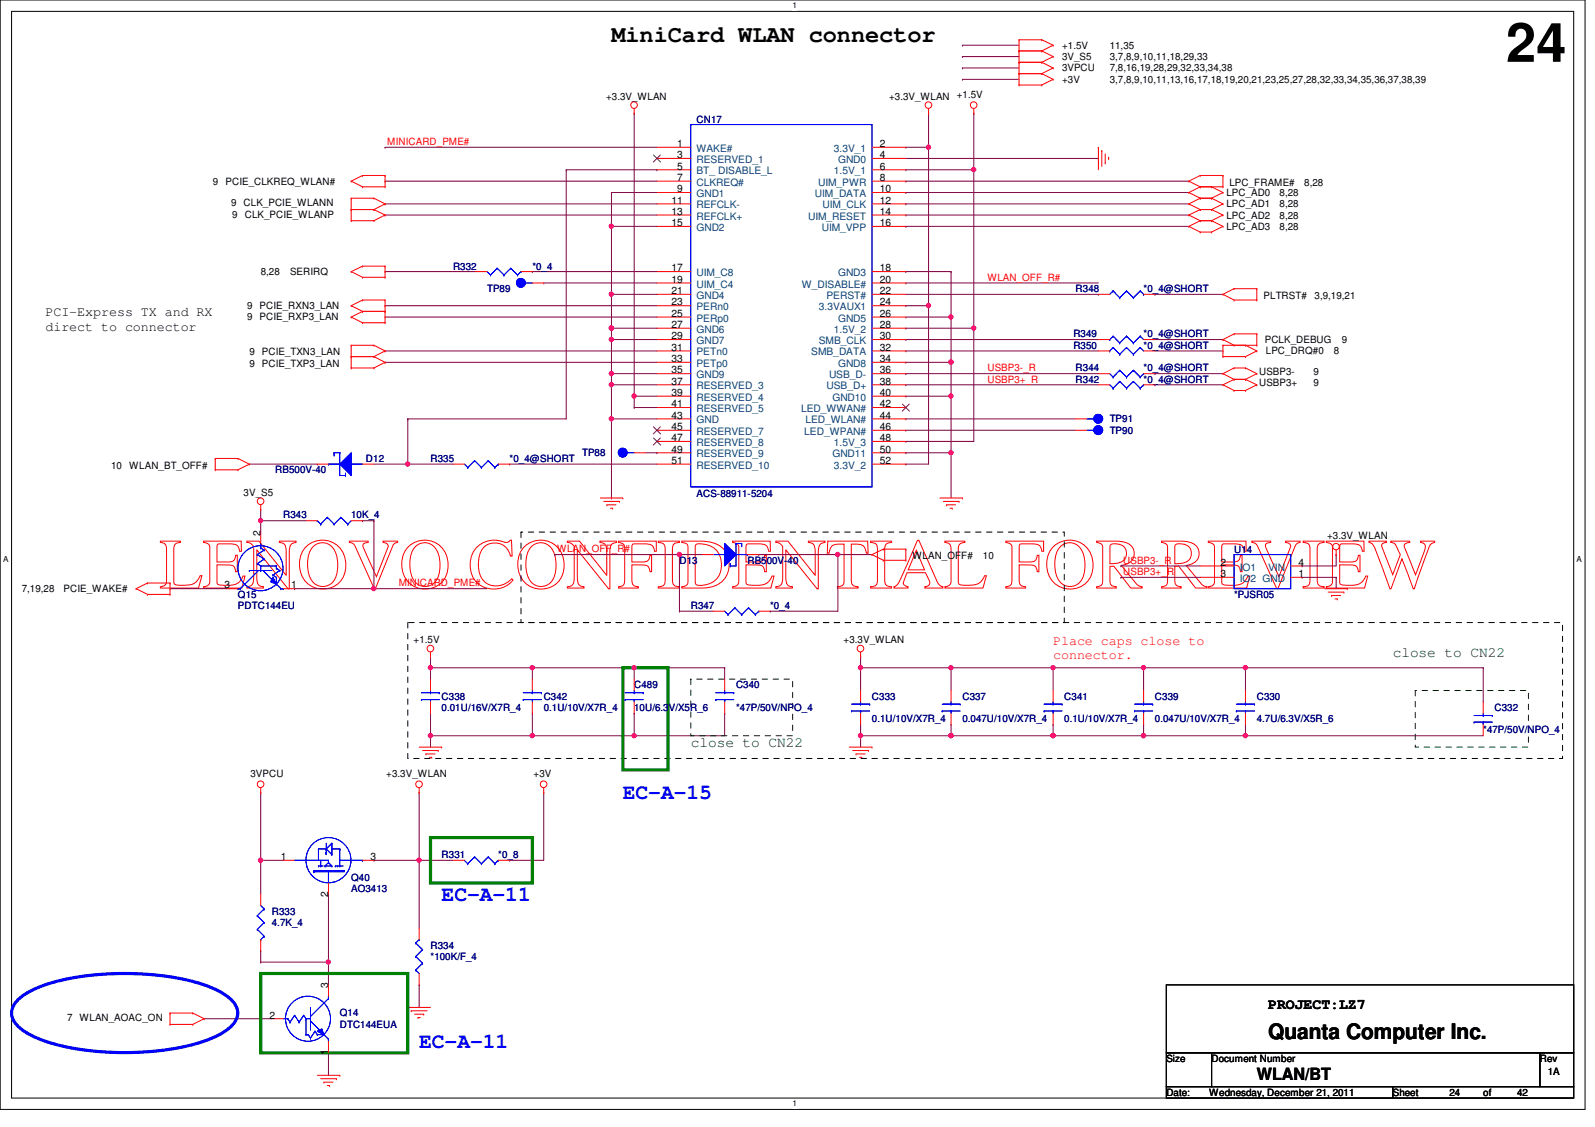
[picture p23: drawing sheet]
<svg xmlns="http://www.w3.org/2000/svg" width="297mm" height="210mm" viewBox="0 0 297 210" stroke-linecap="round" stroke-linejoin="round" font-family="sans-serif">
<defs><g id="words">
<text font-size="13.2" fill="#f00" x="29.7" y="109.5">LENOVO CONFIDENTIAL FOR REVIEW</text>
<text font-size="10.1" x="280.5" y="11.5">24</text>
<text font-size="4.4" x="113.9" y="7.9">MiniCard WLAN connector</text>
<g font-size="4" fill="#00f">
<text x="116" y="148.8">EC-A-15</text>
<text x="82.3" y="167.8">EC-A-11</text>
<text x="78.1" y="195.2">EC-A-11</text>
</g>
<text font-size="4" x="236.2" y="193.4">Quanta Computer Inc.</text>
<text font-size="3.1" x="234.1" y="201.1">WLAN/BT</text>
<g font-size="2.7" fill="#004000">
<text x="259.4" y="122.3">close to CN22</text>
<text x="128.6" y="139.2">close to CN22</text>
</g>
<text font-size="2.7" x="236.2" y="187.8">PROJECT:LZ7</text>
<g font-size="2.5">
<text x="8.5" y="58.9">PCI-Express TX and RX</text>
<text x="8.5" y="61.6">direct to connector</text>
</g>
<g font-size="2.5" fill="#f00">
<text x="196.1" y="120.1">Place caps close to</text>
<text x="196.1" y="122.7">connector.</text>
</g>
<g font-size="1.9">
<text x="197.8" y="9.1">+1.5V</text>
<text x="197.8" y="11.2">3V_S5</text>
<text x="206.7" y="11.2">3,7,8,9,10,11,18,29,33</text>
<text x="206.7" y="9.1">11,35</text>
<text x="197.8" y="13.3">3VPCU</text>
<text x="197.8" y="15.4">+3V</text>
<text x="206.7" y="13.3">7,8,16,19,28,29,32,33,34,38</text>
<text x="206.7" y="15.4">3,7,8,9,10,11,13,16,17,18,19,20,21,23,25,27,28,32,33,34,35,36,37,38,39</text>
<text x="112.9" y="18.6">+3.3V_WLAN</text>
<text x="165.6" y="18.6">+3.3V_WLAN</text>
<text x="178.2" y="18.2">+1.5V</text>
<text x="126.1" y="27.4">1</text>
<text x="126.1" y="29.5">3</text>
<text x="163.9" y="27.4">2</text>
<text x="163.9" y="29.5">4</text>
<text x="39.7" y="34.4">9</text>
<text x="42" y="34.4">PCIE_CLKREQ_WLAN#</text>
<text x="126.1" y="31.6">5</text>
<text x="126.1" y="33.7">7</text>
<text x="126.1" y="35.8">9</text>
<text x="163.9" y="31.6">6</text>
<text x="163.9" y="33.7">8</text>
<text x="163.9" y="35.8">10</text>
<text x="229" y="34.6">LPC_FRAME#</text>
<text x="242.9" y="34.6">8,28</text>
<text x="43" y="38.4">9</text>
<text x="43.3" y="40.5">9</text>
<text x="45.4" y="38.4">CLK_PCIE_WLANN</text>
<text x="45.6" y="40.5">CLK_PCIE_WLANP</text>
<text x="125" y="37.9">11</text>
<text x="125" y="40">13</text>
<text x="163.9" y="37.9">12</text>
<text x="163.9" y="40">14</text>
<text x="228.4" y="36.5">LPC_AD0</text>
<text x="228.4" y="38.6">LPC_AD1</text>
<text x="228.4" y="40.7">LPC_AD2</text>
<text x="238.3" y="36.5">8,28</text>
<text x="238.3" y="38.6">8,28</text>
<text x="238.3" y="40.7">8,28</text>
<text x="125" y="42.1">15</text>
<text x="163.9" y="42.1">16</text>
<text x="228.4" y="42.8">LPC_AD3</text>
<text x="238.3" y="42.8">8,28</text>
<text x="48.6" y="51.3">8,28</text>
<text x="54" y="51.3">SERIRQ</text>
<text x="125" y="50.5">17</text>
<text x="125" y="52.7">19</text>
<text x="163.9" y="50.5">18</text>
<text x="163.9" y="52.7">20</text>
<text x="46" y="59.7">9</text>
<text x="46" y="57.6">9</text>
<text x="48.3" y="59.7">PCIE_RXP3_LAN</text>
<text x="48.3" y="57.6">PCIE_RXN3_LAN</text>
<text x="125" y="54.8">21</text>
<text x="125" y="56.9">23</text>
<text x="125" y="59">25</text>
<text x="163.9" y="54.8">22</text>
<text x="163.9" y="56.9">24</text>
<text x="163.9" y="59">26</text>
<text x="235.3" y="55.7">PLTRST#</text>
<text x="244.8" y="55.7">3,9,19,21</text>
<text x="125" y="61.1">27</text>
<text x="125" y="63.2">29</text>
<text x="125" y="65.3">31</text>
<text x="163.9" y="61.1">28</text>
<text x="163.9" y="63.2">30</text>
<text x="163.9" y="65.3">32</text>
<text x="235.5" y="63.9">PCLK_DEBUG</text>
<text x="235.8" y="66">LPC_DRQ#0</text>
<text x="248.4" y="66">8</text>
<text x="249.9" y="63.9">9</text>
<text x="46.4" y="68.3">9</text>
<text x="46.4" y="66.2">9</text>
<text x="48.8" y="68.3">PCIE_TXP3_LAN</text>
<text x="48.8" y="66.2">PCIE_TXN3_LAN</text>
<text x="125" y="67.4">33</text>
<text x="125" y="69.6">35</text>
<text x="125" y="71.6">37</text>
<text x="163.9" y="67.4">34</text>
<text x="163.9" y="69.6">36</text>
<text x="163.9" y="71.6">38</text>
<text x="234.5" y="69.8">USBP3-</text>
<text x="234.5" y="71.9">USBP3+</text>
<text x="244.6" y="69.8">9</text>
<text x="244.6" y="71.9">9</text>
<text x="125" y="73.7">39</text>
<text x="125" y="75.9">41</text>
<text x="125" y="78">43</text>
<text x="163.9" y="73.7">40</text>
<text x="163.9" y="75.9">42</text>
<text x="163.9" y="78">44</text>
<text x="125" y="80.1">45</text>
<text x="125" y="82.2">47</text>
<text x="163.9" y="80.1">46</text>
<text x="163.9" y="82.2">48</text>
<text x="20.7" y="87.3">10</text>
<text x="24.1" y="87.3">WLAN_BT_OFF#</text>
<text x="125" y="84.3">49</text>
<text x="125" y="86.4">51</text>
<text x="163.9" y="84.3">50</text>
<text x="163.9" y="86.4">52</text>
<text x="45.4" y="92.4">3V_S5</text>
<text x="48.5" y="99.7" transform="rotate(-90 48.5 99.7)">2</text>
<text x="247.1" y="100.4">+3.3V_WLAN</text>
<text x="170" y="104.1">WLAN_OFF#</text>
<text x="183" y="104.1">10</text>
<text x="227.3" y="105.4">2</text>
<text x="227.3" y="107.5">3</text>
<text x="241.8" y="105.4">4</text>
<text x="241.8" y="107.5">1</text>
<text x="4.1" y="110.3">7,19,28</text>
<text x="11.9" y="110.3">PCIE_WAKE#</text>
<text x="41.8" y="109.6">3</text>
<text x="54.2" y="109.6">1</text>
<text x="77" y="119.8">+1.5V</text>
<text x="157.1" y="119.8">+3.3V_WLAN</text>
<text x="46.6" y="144.7">3VPCU</text>
<text x="71.9" y="144.7">+3.3V_WLAN</text>
<text x="99.4" y="144.7">+3V</text>
<text x="52.3" y="160.2">1</text>
<text x="69" y="160.2">3</text>
<text x="61.1" y="167" transform="rotate(-90 61.1 167)">2</text>
<text x="61.1" y="184.1" transform="rotate(-90 61.1 184.1)">3</text>
<text x="12.5" y="190.2">7</text>
<text x="14.8" y="190.2">WLAN_AOAC_ON</text>
<text x="50.2" y="189.7">2</text>
<text x="61.1" y="196.5" transform="rotate(-90 61.1 196.5)">1</text>
<text x="217.2" y="197.8">Size</text>
<text x="225.6" y="197.8">Document Number</text>
<text x="286.8" y="197.8">Rev</text>
<text x="288.2" y="200.3">1A</text>
<text x="217.2" y="204.1">Date:</text>
<text x="225.2" y="204.1">Wednesday, December 21, 2011</text>
<text x="259.4" y="204.1">Sheet</text>
<text x="269.9" y="204.1">24</text>
<text x="276.2" y="204.1">of</text>
<text x="282.5" y="204.1">42</text>
</g>
<g font-size="1.9" fill="#000080">
<text x="129.7" y="23">CN17</text>
<text x="84.4" y="50.2">R332</text>
<text x="99.1" y="50.2">*0_4</text>
<text x="90.7" y="54.4">TP89</text>
<text x="200.3" y="54.4">R348</text>
<text x="213" y="54.4">*0_4@SHORT</text>
<text x="199.9" y="62.8">R349</text>
<text x="199.9" y="64.9">R350</text>
<text x="213" y="62.8">*0_4@SHORT</text>
<text x="213" y="64.9">*0_4@SHORT</text>
<text x="200.3" y="69.2">R344</text>
<text x="200.3" y="71.3">R342</text>
<text x="213" y="69.2">*0_4@SHORT</text>
<text x="213" y="71.3">*0_4@SHORT</text>
<text x="206.7" y="80.8">TP90</text>
<text x="206.7" y="78.7">TP91</text>
<text x="51.3" y="88.1">RB500V-40</text>
<text x="68.2" y="86">D12</text>
<text x="80.2" y="86">R335</text>
<text x="94.9" y="86">*0_4@SHORT</text>
<text x="108.4" y="85">TP88</text>
<text x="129.7" y="92.6">ACS-88911-5204</text>
<text x="52.7" y="96.6">R343</text>
<text x="65.4" y="96.6">10K_4</text>
<text x="126.5" y="105">D13</text>
<text x="139.2" y="105">RB500V-40</text>
<text x="229.8" y="102.9">U14</text>
<text x="44.3" y="111.3">Q15</text>
<text x="44.3" y="113.5">PDTC144EU</text>
<text x="128.6" y="113.5">R347</text>
<text x="143.4" y="113.5">*0_4</text>
<text x="229.8" y="111.3">*PJSR05</text>
<text x="82.3" y="130.3">C338</text>
<text x="101.3" y="130.3">C342</text>
<text x="118.1" y="128.2">C489</text>
<text x="137.1" y="128.2">C340</text>
<text x="162.4" y="130.3">C333</text>
<text x="179.2" y="130.3">C337</text>
<text x="198.2" y="130.3">C341</text>
<text x="215.1" y="130.3">C339</text>
<text x="234.1" y="130.3">C330</text>
<text x="82.3" y="132.4">0.01U/16V/X7R_4</text>
<text x="101.3" y="132.4">0.1U/10V/X7R_4</text>
<text x="118.1" y="132.4">10U/6.3V/X5R_6</text>
<text x="137.1" y="132.4">*47P/50V/NPO_4</text>
<text x="162.4" y="134.5">0.1U/10V/X7R_4</text>
<text x="179.2" y="134.5">0.047U/10V/X7R_4</text>
<text x="198.2" y="134.5">0.1U/10V/X7R_4</text>
<text x="215.1" y="134.5">0.047U/10V/X7R_4</text>
<text x="234.1" y="134.5">4.7U/6.3V/X5R_6</text>
<text x="276.2" y="136.6">*47P/50V/NPO_4</text>
<text x="278.3" y="132.4">C332</text>
<text x="82.3" y="159.8">R331</text>
<text x="92.8" y="159.8">*0_8</text>
<text x="65.4" y="164">Q40</text>
<text x="65.4" y="166.2">AO3413</text>
<text x="50.6" y="170.3">R333</text>
<text x="50.6" y="172.5">4.7K_4</text>
<text x="80.2" y="176.7">R334</text>
<text x="80.2" y="178.8">*100K/F_4</text>
<text x="63.3" y="189.3">Q14</text>
<text x="63.3" y="191.4">DTC144EUA</text>
</g>
<g font-size="1.9" fill="#f00">
<text x="72.1" y="27">MINICARD_PME#</text>
<text x="183.9" y="52.3">WLAN_OFF_R#</text>
<text x="183.9" y="71.2">USBP3+_R</text>
<text x="183.9" y="69.2">USBP3-_R</text>
<text x="103.8" y="102.9">WLAN_OFF_R#</text>
<text x="209.2" y="105">USBP3-_R</text>
<text x="209.2" y="107.1">USBP3+_R</text>
<text x="74.2" y="109.2">MINICARD_PME#</text>
</g>
<g font-size="1.9" fill="#004080">
<text x="129.7" y="28.3">WAKE#</text>
<text x="155.3" y="28.3">3.3V_1</text>
<text x="129.7" y="30.4">RESERVED_1</text>
<text x="129.7" y="32.5">BT_ DISABLE_L</text>
<text x="129.7" y="34.6">CLKREQ#</text>
<text x="152.4" y="34.6">UIM_PWR</text>
<text x="155.3" y="32.5">1.5V_1</text>
<text x="156.1" y="30.4">GND0</text>
<text x="129.7" y="36.7">GND1</text>
<text x="129.7" y="38.8">REFCLK-</text>
<text x="129.7" y="40.9">REFCLK+</text>
<text x="150.5" y="40.9">UIM_RESET</text>
<text x="151.8" y="36.7">UIM_DATA</text>
<text x="153.2" y="38.8">UIM_CLK</text>
<text x="129.7" y="43">GND2</text>
<text x="153" y="43">UIM_VPP</text>
<text x="129.7" y="51.4">UIM_C8</text>
<text x="129.7" y="53.6">UIM_C4</text>
<text x="149.3" y="53.6">W_DISABLE#</text>
<text x="156.1" y="51.4">GND3</text>
<text x="129.7" y="55.7">GND4</text>
<text x="129.7" y="57.8">PERn0</text>
<text x="129.7" y="59.9">PERp0</text>
<text x="152.5" y="57.8">3.3VAUX1</text>
<text x="153.9" y="55.7">PERST#</text>
<text x="156.1" y="59.9">GND5</text>
<text x="129.7" y="62">GND6</text>
<text x="129.7" y="64.1">GND7</text>
<text x="152.5" y="64.1">SMB_CLK</text>
<text x="155.3" y="62">1.5V_2</text>
<text x="129.7" y="66.2">PETn0</text>
<text x="129.7" y="68.3">PETp0</text>
<text x="129.7" y="70.4">GND9</text>
<text x="151.1" y="66.2">SMB_DATA</text>
<text x="154.4" y="70.4">USB_D-</text>
<text x="156.1" y="68.3">GND8</text>
<text x="129.7" y="72.5">RESERVED_3</text>
<text x="129.7" y="74.6">RESERVED_4</text>
<text x="129.7" y="76.8">RESERVED_5</text>
<text x="149.2" y="76.8">LED_WWAN#</text>
<text x="153.9" y="72.5">USB_D+</text>
<text x="155" y="74.6">GND10</text>
<text x="129.7" y="78.9">GND</text>
<text x="129.7" y="81">RESERVED_7</text>
<text x="129.7" y="83.1">RESERVED_8</text>
<text x="149.8" y="81">LED_WPAN#</text>
<text x="150" y="78.9">LED_WLAN#</text>
<text x="155.3" y="83.1">1.5V_3</text>
<text x="129.7" y="85.2">RESERVED_9</text>
<text x="129.7" y="87.3">RESERVED_10</text>
<text x="155" y="85.2">GND11</text>
<text x="155.3" y="87.3">3.3V_2</text>
<text x="230.9" y="106.3">IO1</text>
<text x="236.2" y="106.3">VIN</text>
<text x="230.9" y="108.4">IO2 GND</text>
</g>
<g font-size="1.5">
<text x="147.6" y="1.6">1</text>
<text x=".6" y="104.6">A</text>
<text x="293.6" y="104.6">A</text>
<text x="147.6" y="206.1">1</text>
</g>
</g></defs>
<path d="M0 0h295.2v206.6h-295.2zM2.2 2.1h290.9v202.4h-290.9z" fill="none" stroke="#000" stroke-width=".19"/>
<g fill="#fff">
<path d="M147.6 .2h.8v1.7h-.8z"/>
<path d="M147.6 204.7h.8v1.7h-.8z"/>
<path d="M.6 103.3h1v1.7h-1z"/>
<path d="M293.6 103.3h1v1.7h-1z"/>
</g>
<path d="M168.7 73.8h.1M177.1 67.5h.1M177.1 67.5v6.3h-8.4" fill="none" stroke="#800040" stroke-width=".19"/>
<circle cx="177.1" cy="67.5" r=".4" fill="#f0f"/>
<circle cx="177.1" cy="67.5" r=".4" fill="none" stroke="#f0f" stroke-width=".19"/>
<g fill="none" stroke="#800040" stroke-width=".19">
<path d="M168.7 71.7h.1M168.7 69.6h.1M168.7 71.7h35.9M168.7 69.6h35.9M69.6 109.6h.1M69.6 109.6h21.1M242.5 107.5h.1M242.5 105.4h.1M242.5 107.5h6.3M248.8 107.5h.1M248.8 103.3h.1M248.8 103.3v2.1h-6.3"/>
<path d="M248.8 107.5v2.1"/>
</g>
<circle cx="69.6" cy="109.6" r=".4" fill="#f0f"/>
<circle cx="69.6" cy="109.6" r=".4" fill="none" stroke="#f0f" stroke-width=".19"/>
<path d="M48.6 97h.1M48.6 97h8.4M48.6 97v2.1M67.5 97h.1M67.5 97h2.1M31.7 109.6h.1M31.7 109.6h10.5" fill="none" stroke="#800040" stroke-width=".19"/>
<circle cx="48.5" cy="97" r=".4" fill="#f0f"/>
<circle cx="48.5" cy="97" r=".4" fill="none" stroke="#f0f" stroke-width=".19"/>
<path d="M172.9 56.9h.1M172.9 56.9v29.5M69.6 97h.1M69.6 97v12.6" fill="none" stroke="#800040" stroke-width=".19"/>
<circle cx="172.9" cy="56.9" r=".4" fill="#f0f"/>
<circle cx="172.9" cy="56.9" r=".4" fill="none" stroke="#f0f" stroke-width=".19"/>
<path d="M80.2 132.8h.1M80.2 132.8v4.2" fill="none" stroke="#800040" stroke-width=".19"/>
<circle cx="80.2" cy="137" r=".4" fill="#f0f"/>
<circle cx="80.2" cy="137" r=".4" fill="none" stroke="#f0f" stroke-width=".19"/>
<path d="M99.1 137h.1M99.1 137h19" fill="none" stroke="#800040" stroke-width=".19"/>
<circle cx="118.1" cy="137" r=".4" fill="#f0f"/>
<circle cx="118.1" cy="137" r=".4" fill="none" stroke="#f0f" stroke-width=".19"/>
<circle cx="99.1" cy="137" r=".4" fill="#f0f"/>
<circle cx="99.1" cy="137" r=".4" fill="none" stroke="#f0f" stroke-width=".19"/>
<path d="M99.1 132.8h.1M99.1 124.4h.1M99.1 124.4v2.1M99.1 132.8v4.2M160.3 137h.1M160.3 137v2.1M160.3 137h16.8M213 137h.1M213 137h18.9" fill="none" stroke="#800040" stroke-width=".19"/>
<circle cx="177.1" cy="137" r=".4" fill="#f0f"/>
<circle cx="177.1" cy="137" r=".4" fill="none" stroke="#f0f" stroke-width=".19"/>
<circle cx="160.2" cy="137" r=".4" fill="#f0f"/>
<circle cx="160.2" cy="137" r=".4" fill="none" stroke="#f0f" stroke-width=".19"/>
<path d="M196.1 137h.1M196.1 137h16.9" fill="none" stroke="#800040" stroke-width=".19"/>
<circle cx="213" cy="137" r=".4" fill="#f0f"/>
<circle cx="213" cy="137" r=".4" fill="none" stroke="#f0f" stroke-width=".19"/>
<circle cx="196.1" cy="137" r=".4" fill="#f0f"/>
<circle cx="196.1" cy="137" r=".4" fill="none" stroke="#f0f" stroke-width=".19"/>
<path d="M177.1 137h.1M177.1 137h19" fill="none" stroke="#800040" stroke-width=".19"/>
<circle cx="196.1" cy="137" r=".4" fill="#f0f"/>
<circle cx="196.1" cy="137" r=".4" fill="none" stroke="#f0f" stroke-width=".19"/>
<circle cx="177.1" cy="137" r=".4" fill="#f0f"/>
<circle cx="177.1" cy="137" r=".4" fill="none" stroke="#f0f" stroke-width=".19"/>
<path d="M160.3 124.4h.1M160.3 124.4v4.2M177.1 124.4h.1M177.1 124.4h19M196.1 124.4h.1M196.1 124.4v4.2" fill="none" stroke="#800040" stroke-width=".19"/>
<circle cx="196.1" cy="124.3" r=".4" fill="#f0f"/>
<circle cx="196.1" cy="124.3" r=".4" fill="none" stroke="#f0f" stroke-width=".19"/>
<circle cx="177.1" cy="124.3" r=".4" fill="#f0f"/>
<circle cx="177.1" cy="124.3" r=".4" fill="none" stroke="#f0f" stroke-width=".19"/>
<path d="M160.3 122.3h.1M160.3 122.3v2.1M177.1 124.4h.1M177.1 124.4v4.2M213 124.4h.1M213 134.9h.1M213 124.4v4.2M213 134.9v2.1" fill="none" stroke="#800040" stroke-width=".19"/>
<circle cx="213" cy="137" r=".4" fill="#f0f"/>
<circle cx="213" cy="137" r=".4" fill="none" stroke="#f0f" stroke-width=".19"/>
<path d="M213 124.4h.1M213 124.4h18.9" fill="none" stroke="#800040" stroke-width=".19"/>
<circle cx="231.9" cy="124.3" r=".4" fill="#f0f"/>
<circle cx="231.9" cy="124.3" r=".4" fill="none" stroke="#f0f" stroke-width=".19"/>
<circle cx="213" cy="124.3" r=".4" fill="#f0f"/>
<circle cx="213" cy="124.3" r=".4" fill="none" stroke="#f0f" stroke-width=".19"/>
<path d="M160.3 124.4h.1M160.3 124.4h16.8" fill="none" stroke="#800040" stroke-width=".19"/>
<circle cx="160.2" cy="124.3" r=".4" fill="#f0f"/>
<circle cx="160.2" cy="124.3" r=".4" fill="none" stroke="#f0f" stroke-width=".19"/>
<g fill="none" stroke="#800040" stroke-width=".19">
<path d="M80.2 122.3h.1M80.2 124.4h.1M80.2 137h.1M80.2 122.3v4.2M80.2 137v2.1M160.3 134.9h.1M160.3 134.9v2.1M177.1 134.9h.1M177.1 134.9v2.1M196.1 134.9h.1M196.1 124.4h.1M196.1 134.9v2.1"/>
<path d="M196.1 124.4h16.9M231.9 124.4h.1M231.9 134.9h.1M231.9 124.4h44.3M231.9 124.4v4.2M231.9 134.9v2.1"/>
</g>
<circle cx="231.9" cy="137" r=".4" fill="#f0f"/>
<circle cx="231.9" cy="137" r=".4" fill="none" stroke="#f0f" stroke-width=".19"/>
<path d="M99.1 124.4h.1M99.1 124.4h19" fill="none" stroke="#800040" stroke-width=".19"/>
<circle cx="99.1" cy="124.3" r=".4" fill="#f0f"/>
<circle cx="99.1" cy="124.3" r=".4" fill="none" stroke="#f0f" stroke-width=".19"/>
<path d="M156 103.3h.1M156 103.3v10.5" fill="none" stroke="#800040" stroke-width=".19"/>
<circle cx="156" cy="103.3" r=".4" fill="#f0f"/>
<circle cx="156" cy="103.3" r=".4" fill="none" stroke="#f0f" stroke-width=".19"/>
<path d="M126.5 103.3h.1M126.5 113.8h.1M126.5 103.3h4.3M126.5 113.8h6.4M126.5 103.3v10.5M141.3 103.3h.1M141.3 103.3h21.1M156 103.3h.1" fill="none" stroke="#800040" stroke-width=".19"/>
<circle cx="126.5" cy="103.3" r=".4" fill="#f0f"/>
<circle cx="126.5" cy="103.3" r=".4" fill="none" stroke="#f0f" stroke-width=".19"/>
<g fill="none" stroke="#800040" stroke-width=".19">
<path d="M71.7 33.7h.1M71.7 33.7h50.6M118.1 21.1h.1M118.1 21.1v52.7M172.9 27.4h.1M172.9 27.4v29.5h-4.2M168.7 56.9h.1M168.7 78h.1M168.7 78h31.6M215.1 69.6h.1M215.1 71.7h.1M215.1 69.6h12.6"/>
<path d="M215.1 71.7h12.6M48.6 94.9h.1M48.6 94.9v2.1M54.9 109.6h.1M54.9 109.6h14.7M103.3 103.3h.1M103.3 103.3h23.2M143.4 113.8h.1M143.4 113.8h12.6"/>
</g>
<circle cx="172.9" cy="27.4" r=".4" fill="#f0f"/>
<circle cx="172.9" cy="27.4" r=".4" fill="none" stroke="#f0f" stroke-width=".19"/>
<g fill="none" stroke="#800040" stroke-width=".19">
<path d="M168.7 33.7h.1M168.7 35.9h.1M168.7 38h.1M168.7 33.7h52.7M168.7 35.9h52.7M168.7 38h52.7M71.7 50.6h.1M71.7 56.9h.1M71.7 59.1h.1M71.7 50.6h16.9M71.7 56.9h50.6M71.7 59.1h50.6"/>
<path d="M99.1 50.6h.1M99.1 50.6h23.2M168.7 40h.1M168.7 42.2h.1M168.7 40h52.7M168.7 42.2h52.7M71.7 67.5h.1M71.7 65.4h.1M71.7 67.5h50.6M71.7 65.4h50.6M118.1 75.9h.1M118.1 73.8h.1"/>
<path d="M118.1 75.9h4.2M118.1 73.8v2.1M168.7 67.5h.1M168.7 67.5h8.4M168.7 84.3h.1M168.7 84.3h8.4M177.1 84.3h.1M177.1 84.3v8.5"/>
</g>
<circle cx="177.1" cy="84.3" r=".4" fill="#f0f"/>
<circle cx="177.1" cy="84.3" r=".4" fill="none" stroke="#f0f" stroke-width=".19"/>
<path d="M168.7 27.4h.1M172.9 21.1h.1M172.9 21.1v6.3h-4.2M113.9 42.2h.1M113.9 42.2h8.4" fill="none" stroke="#800040" stroke-width=".19"/>
<circle cx="113.8" cy="42.1" r=".4" fill="#f0f"/>
<circle cx="113.8" cy="42.1" r=".4" fill="none" stroke="#f0f" stroke-width=".19"/>
<path d="M71.7 38h.1M71.7 38h50.6M113.9 35.9h.1M113.9 35.9v18.9M71.7 40h.1M71.7 40h50.6M113.9 42.2h.1M177.1 73.8h.1M177.1 73.8v10.5" fill="none" stroke="#800040" stroke-width=".19"/>
<circle cx="177.1" cy="73.8" r=".4" fill="#f0f"/>
<circle cx="177.1" cy="73.8" r=".4" fill="none" stroke="#f0f" stroke-width=".19"/>
<path d="M113.9 61.1h.1M113.9 61.1v2.1" fill="none" stroke="#800040" stroke-width=".19"/>
<circle cx="113.8" cy="61.1" r=".4" fill="#f0f"/>
<circle cx="113.8" cy="61.1" r=".4" fill="none" stroke="#f0f" stroke-width=".19"/>
<path d="M181.4 21.1h.1M181.4 21.1v10.5M113.9 63.2h.1M113.9 63.2v6.4M118.1 73.8h.1M118.1 73.8h4.2" fill="none" stroke="#800040" stroke-width=".19"/>
<circle cx="118.1" cy="73.8" r=".4" fill="#f0f"/>
<circle cx="118.1" cy="73.8" r=".4" fill="none" stroke="#f0f" stroke-width=".19"/>
<path d="M168.7 31.6h.1M168.7 31.6h12.7M181.4 31.6h.1M181.4 31.6v29.5M168.7 52.7h.1M168.7 50.6h.1M168.7 52.7h35.9M168.7 50.6h8.4M177.1 50.6h.1M177.1 50.6v8.5M113.9 78h.1M113.9 78h8.4" fill="none" stroke="#800040" stroke-width=".19"/>
<circle cx="181.3" cy="61.1" r=".4" fill="#f0f"/>
<circle cx="181.3" cy="61.1" r=".4" fill="none" stroke="#f0f" stroke-width=".19"/>
<circle cx="181.3" cy="31.6" r=".4" fill="#f0f"/>
<circle cx="181.3" cy="31.6" r=".4" fill="none" stroke="#f0f" stroke-width=".19"/>
<path d="M177.1 59.1h.1M177.1 59.1v8.4M168.7 61.1h.1M168.7 61.1h12.7M181.4 61.1h.1M181.4 61.1v21.1h-12.7M168.7 82.2h.1M168.7 86.4h.1M168.7 86.4h4.2" fill="none" stroke="#800040" stroke-width=".19"/>
<circle cx="177.1" cy="67.5" r=".4" fill="#f0f"/>
<circle cx="177.1" cy="67.5" r=".4" fill="none" stroke="#f0f" stroke-width=".19"/>
<circle cx="177.1" cy="59" r=".4" fill="#f0f"/>
<circle cx="177.1" cy="59" r=".4" fill="none" stroke="#f0f" stroke-width=".19"/>
<path d="M168.7 59.1h.1M168.7 59.1h8.4M113.9 69.6h.1M113.9 69.6h8.4" fill="none" stroke="#800040" stroke-width=".19"/>
<circle cx="113.8" cy="69.6" r=".4" fill="#f0f"/>
<circle cx="113.8" cy="69.6" r=".4" fill="none" stroke="#f0f" stroke-width=".19"/>
<path d="M113.9 63.2h.1M113.9 63.2h8.4" fill="none" stroke="#800040" stroke-width=".19"/>
<circle cx="113.8" cy="63.2" r=".4" fill="#f0f"/>
<circle cx="113.8" cy="63.2" r=".4" fill="none" stroke="#f0f" stroke-width=".19"/>
<path d="M113.9 54.8h.1M113.9 54.8h8.4M113.9 54.8v6.3M113.9 61.1h.1M113.9 61.1h8.4" fill="none" stroke="#800040" stroke-width=".19"/>
<circle cx="113.8" cy="61.1" r=".4" fill="#f0f"/>
<circle cx="113.8" cy="61.1" r=".4" fill="none" stroke="#f0f" stroke-width=".19"/>
<circle cx="113.8" cy="54.8" r=".4" fill="#f0f"/>
<circle cx="113.8" cy="54.8" r=".4" fill="none" stroke="#f0f" stroke-width=".19"/>
<path d="M113.9 35.9h.1M113.9 35.9h8.4M113.9 71.7h.1M113.9 71.7h8.4M168.7 63.2h.1M168.7 65.4h.1M168.7 63.2h35.9M168.7 65.4h35.9" fill="none" stroke="#800040" stroke-width=".19"/>
<circle cx="113.8" cy="71.6" r=".4" fill="#f0f"/>
<circle cx="113.8" cy="71.6" r=".4" fill="none" stroke="#f0f" stroke-width=".19"/>
<path d="M113.9 71.7h.1M113.9 71.7v6.3M118.1 124.4h.1M118.1 124.4v2.1" fill="none" stroke="#800040" stroke-width=".19"/>
<circle cx="118.1" cy="124.3" r=".4" fill="#f0f"/>
<circle cx="118.1" cy="124.3" r=".4" fill="none" stroke="#f0f" stroke-width=".19"/>
<path d="M113.9 69.6h.1M113.9 69.6v2.1M208.7 105.4h.1M208.7 107.5h.1M208.7 105.4h14.8M208.7 107.5h14.8M80.2 124.4h.1M80.2 124.4h18.9M118.1 132.8h.1M118.1 132.8v4.2" fill="none" stroke="#800040" stroke-width=".19"/>
<circle cx="80.2" cy="124.3" r=".4" fill="#f0f"/>
<circle cx="80.2" cy="124.3" r=".4" fill="none" stroke="#f0f" stroke-width=".19"/>
<g fill="none" stroke="#800040" stroke-width=".19">
<path d="M179.2 8.4h.1M179.2 10.5h.1M179.2 8.4h10.6M179.2 10.5h10.6M168.7 29.5h35.9M204.6 29.5h.1M168.7 54.8h35.9M204.6 54.8h.1M215.1 54.8h.1M215.1 54.8h12.6M113.9 78v14.8M113.9 92.8h.1"/>
<path d="M80.2 137h.1M80.2 137h18.9M118.1 124.4h.1M118.1 137h.1M118.1 124.4h16.9M135 124.4h.1M135 132.8h.1M135 132.8v4.2h-16.9M135 124.4v2.1M231.9 137h.1M231.9 137h44.3M276.2 124.4h.1"/>
<path d="M276.2 124.4v6.3"/>
</g>
<circle cx="113.8" cy="78" r=".4" fill="#f0f"/>
<circle cx="113.8" cy="78" r=".4" fill="none" stroke="#f0f" stroke-width=".19"/>
<g fill="none" stroke="#800040" stroke-width=".19">
<path d="M71.7 27.4h.1M71.7 27.4h50.6M75.9 78h.1M75.9 78v8.4M215.1 63.2h12.6M215.1 65.4h12.6M227.7 63.2h.1M227.7 65.4h.1M75.9 86.4h.1M75.9 86.4h8.5M94.9 86.4h.1M94.9 86.4h27.4"/>
<path d="M48.6 160.2h.1M48.6 179.2h.1M48.6 160.2h4.1M48.6 179.2h12.6M61.2 179.2h.1M61.2 179.2v4.2M78.1 160.2h.1M78.1 160.2h6.3M78.1 183.4h.1M78.1 183.4v4.2"/>
</g>
<circle cx="61.1" cy="179.2" r=".4" fill="#f0f"/>
<circle cx="61.1" cy="179.2" r=".4" fill="none" stroke="#f0f" stroke-width=".19"/>
<path d="M78.1 160.2h.1M78.1 160.2v12.7M61.2 196.1h.1M61.2 196.1v4.2" fill="none" stroke="#800040" stroke-width=".19"/>
<circle cx="78" cy="160.2" r=".4" fill="#f0f"/>
<circle cx="78" cy="160.2" r=".4" fill="none" stroke="#f0f" stroke-width=".19"/>
<path d="M48.6 147.6h.1M48.6 147.6v18.9M48.6 160.2h.1M48.6 177.1h.1M48.6 177.1v2.1M38 189.7h.1M38 189.7h12.6" fill="none" stroke="#800040" stroke-width=".19"/>
<circle cx="48.5" cy="160.2" r=".4" fill="#f0f"/>
<circle cx="48.5" cy="160.2" r=".4" fill="none" stroke="#f0f" stroke-width=".19"/>
<g fill="none" stroke="#800040" stroke-width=".19">
<path d="M179.2 12.7h.1M179.2 14.8h.1M179.2 12.7h10.6M179.2 14.8h10.6M105.4 31.6h.1M105.4 31.6v46.4h-29.5M105.4 31.6h16.9M122.3 31.6h.1M75.9 78h.1M46.4 86.4h12.7M59.1 86.4h.1M69.6 86.4h6.3"/>
<path d="M75.9 86.4h.1M168.7 80.1h.1M168.7 80.1h31.6M78.1 147.6h.1M78.1 147.6v12.6h-8.5M101.3 147.6h.1M101.3 147.6v12.6h-6.4M69.6 160.2h.1M94.9 160.2h.1"/>
</g>
<circle cx="75.9" cy="86.4" r=".4" fill="#f0f"/>
<circle cx="75.9" cy="86.4" r=".4" fill="none" stroke="#f0f" stroke-width=".19"/>
<path d="M101.3 52.7h.1M101.3 52.7h21M120.2 84.3h2.1M122.3 84.3h.1M61.2 179.2h.1M61.2 166.5v12.7" fill="none" stroke="#800040" stroke-width=".19"/>
<g fill="none" stroke="#f00" stroke-width=".19">
<path d="M189.8 9.5h.1M189.8 7.4h.1M189.8 11.6h.1M189.8 13.7h.1M189.8 15.8h.1M189.8 7.4h4.2M189.8 9.5h4.2M189.8 7.4v8.4M189.8 11.6h4.2M189.8 13.7h4.2M189.8 15.8h4.2M194 7.4h.1"/>
<path d="M194 9.5h.1M194 11.6h.1M194 13.7h.1M194 15.8h.1M194 7.4l2.1 1M194 9.5l2.1 1M194 11.6l2.1 1.1M194 13.7l2.1 1.1M196.1 8.4h.1M196.1 10.5h.1M196.1 12.7h.1M196.1 14.8h.1"/>
<path d="M196.1 8.4l-2.1 1.1M196.1 10.5l-2.1 1.1M196.1 12.7l-2.1 1M196.1 14.8l-2.1 1M65.4 33.7h.1M65.4 39h.1M65.4 36.9h.1M65.4 33.7l2.1 1.1M65.4 36.9h4.2M65.4 39h4.2M65.4 36.9v4.2M67.5 32.7h.1"/>
<path d="M67.5 34.8h.1M67.5 32.7l-2.1 1M67.5 32.7h4.2M67.5 34.8h4.2M69.6 36.9h.1M69.6 39h.1M69.6 36.9l2.1 1.1M69.6 39l2.1 1M71.7 32.7h.1M71.7 34.8h.1M71.7 38h.1M71.7 32.7v2.1"/>
<path d="M71.7 38l-2.1 1M118.1 21.1h.1M118.1 20.2v.9M172.9 21.1h.1M172.9 20.2v.9M181.4 21.1h.1M181.4 20.2v.9M204.6 27.4h.1M204.6 27.4v4.2M205.2 28.1h.1M205.2 28.1v2.9M205.8 30.4h.1"/>
<path d="M205.8 28.7v1.7M206.5 29.3h.1M206.5 29.3v.4M221.4 35.9h.1M221.4 38h.1M221.4 33.7h.1M221.4 35.9l2.1 1M221.4 38l2.1 1M221.4 33.7l2.1 1.1M223.5 34.8h.1M223.5 36.9h.1M223.5 39h.1"/>
<path d="M223.5 32.7h.1M223.5 32.7h4.2M223.5 34.8h4.2M223.5 34.8l-2.1 1.1M223.5 36.9h2.1M223.5 36.9l-2.1 1.1M223.5 39h2.1M223.5 39l-2.1 1M223.5 32.7l-2.1 1M225.6 34.8h.1M225.6 36.9h.1M225.6 39h.1"/>
<path d="M225.6 34.8l2.1 1.1M225.6 36.9l2.1 1.1M225.6 39l2.1 1M227.7 35.9h.1M227.7 38h.1M227.7 34.8h.1M227.7 32.7h.1M227.7 35.9l-2.1 1M227.7 38l-2.1 1M227.7 32.7v2.1M65.4 59.1h.1M65.4 56.9h.1"/>
<path d="M65.4 41.1h.1M65.4 50.6h.1M65.4 41.1h4.2M65.4 59.1l2.1 1M65.4 56.9l2.1 1.1M65.4 50.6l2.1 1M67.5 58h.1M67.5 55.9h.1M67.5 49.6h.1M67.5 51.6h.1M67.5 58l-2.1 1.1M67.5 58h4.2"/>
<path d="M67.5 55.9l-2.1 1M67.5 55.9h4.2M67.5 49.6h4.2M67.5 49.6l-2.1 1M67.5 51.6h4.2M69.6 41.1h.1M71.7 58h.1M71.7 55.9h.1M71.7 40h.1M71.7 51.6h.1M71.7 49.6h.1M71.7 49.6v2"/>
<path d="M71.7 55.9v4.2M71.7 40l-2.1 1.1M221.4 40h.1M221.4 42.2h.1M221.4 40l2.1 1.1M221.4 42.2l2.1 1M223.5 41.1h.1M223.5 43.2h.1M223.5 41.1h2.1M223.5 41.1l-2.1 1.1M223.5 43.2h2.1M225.6 41.1h.1"/>
<path d="M225.6 43.2h.1M225.6 41.1l2.1 1.1M227.7 40h.1M227.7 42.2h.1M227.7 54.8h.1M227.7 40l-2.1 1.1M227.7 42.2l-2.1 1M227.7 54.8l2.1 1.1M229.8 55.9h.1M229.8 53.8h.1M229.8 55.9h4.3M229.8 53.8h4.3"/>
<path d="M229.8 53.8l-2.1 1M234.1 55.9h.1M234.1 53.8h.1M234.1 53.8v2.1M65.4 68.5h.1M65.4 66.4h.1M65.4 64.3h.1M65.4 66.4h4.2M65.4 68.5h4.2M65.4 64.3v4.2M65.4 64.3h4.2M67.5 60.1h.1"/>
<path d="M67.5 60.1h4.2M69.6 66.4h.1M69.6 68.5h.1M69.6 64.3h.1M69.6 66.4l2.1 1.1M69.6 64.3l2.1 1.1M71.7 67.5h.1M71.7 65.4h.1M71.7 60.1h.1M71.7 67.5l-2.1 1M71.7 65.4l-2.1 1M227.7 69.6h.1"/>
<path d="M227.7 71.7h.1M227.7 63.2h.1M227.7 66.4h.1M227.7 64.3h.1M227.7 64.3v2.1M227.7 66.4h4.2M227.7 64.3h6.4M227.7 69.6l2.1 1.1M227.7 71.7l2.1 1M227.7 63.2l2.1 1.1M229.8 70.7h.1M229.8 68.5h.1"/>
<path d="M229.8 72.7h.1M229.8 62.2h.1M229.8 64.3h.1M229.8 68.5h2.1M229.8 70.7h2.1M229.8 68.5l-2.1 1.1M229.8 72.7h2.1M229.8 70.7l-2.1 1M229.8 62.2h4.3M229.8 62.2l-2.1 1M231.9 70.7h.1M231.9 68.5h.1"/>
<path d="M231.9 72.7h.1M231.9 64.3h.1M231.9 66.4h.1M231.9 68.5l2.2 1.1M231.9 70.7l2.2 1M231.9 64.3l2.2 1.1M234.1 69.6h.1M234.1 71.7h.1M234.1 64.3h.1M234.1 62.2h.1M234.1 65.4h.1M234.1 62.2v2.1"/>
<path d="M234.1 69.6l-2.2 1.1M234.1 71.7l-2.2 1M234.1 65.4l-2.2 1M40.1 87.5h.1M40.1 85.4h.1M40.1 87.5h4.2M40.1 85.4v2.1M40.1 85.4h4.2M44.3 87.5h.1M44.3 85.4h.1M44.3 85.4l2.1 1M46.4 86.4h.1"/>
<path d="M46.4 86.4l-2.1 1.1M48.6 94.9h.1M48.6 94v.9M111.8 92.8h4.2M112.4 93.4h3M113 94h.1M113 94h1.7M113.7 94.7h.4M114.1 94.7h.1M115.4 93.4h.1M116 92.8h.1M175 92.8h4.2"/>
<path d="M175.7 93.4h2.9M176.3 94h.1M176.3 94h1.7M176.9 94.7h.4M177.3 94.7h.1M178.6 93.4h.1M179.2 92.8h.1M25.4 109.6h.1M25.4 109.6l2.1 1.1M27.5 108.6h.1M27.5 110.7h.1M27.5 108.6h4.2"/>
<path d="M27.5 108.6l-2.1 1M27.5 110.7h4.2M31.7 110.7h.1M31.7 108.6h.1M31.7 108.6v2.1M162.4 103.3h.1M162.4 103.3l2.1 1.1M164.5 104.4h.1M164.5 102.3h.1M164.5 104.4h4.2M164.5 102.3h4.2M164.5 102.3l-2.1 1"/>
<path d="M168.7 104.4h.1M168.7 102.3h.1M168.7 102.3v2.1M246.7 109.6h4.2M247.4 110.3h2.9M248 110.9h.1M248 110.9h1.7M248.6 111.5h.4M248.8 103.3h.1M248.8 102.4v.9M249 111.5h.1M250.3 110.3h.1"/>
<path d="M250.9 109.6h.1M78.1 139.1h4.2M78.7 139.8h2.9M80.2 122.3h.1M80.2 121.5v.8M81.6 139.8h.1M82.3 139.1h.1M118.1 126.5v2.1M118.1 130.7v2.1M158.2 139.1h4.2M158.8 139.8h3M160.3 122.3h.1"/>
<path d="M160.3 121.5v.8M161.8 139.8h.1M162.4 139.1h.1M48.6 147.6h.1M48.6 146.7v.9M78.1 147.6h.1M78.1 146.7v.9M79.3 140.4h.1M79.3 140.4h1.7M80 141.1h.4M80.4 141.1h.1M101.3 147.6h.1"/>
<path d="M101.3 146.7v.9M159.4 140.4h.1M159.4 140.4h1.7M160.1 141.1h.4M160.5 141.1h.1M31.7 188.7h.1M31.7 190.8h.1M31.7 188.7v2.1M31.7 188.7h4.2M31.7 190.8h4.2M35.9 188.7h.1M35.9 190.8h.1"/>
<path d="M35.9 188.7l2.1 1M38 189.7h.1M38 189.7l-2.1 1.1M75.9 187.6h.1M75.9 187.6h4.3M76.6 188.3h.1M76.6 188.3h2.9M77.2 188.9h1.7M77.8 189.5h.1M77.8 189.5h.5M78.9 188.9h.1M59.1 200.3h4.2"/>
<path d="M59.7 200.9h3M60.3 201.5h.1M60.3 201.5h1.7M61 202.2h.4M61.4 202.2h.1M62.7 200.9h.1M63.3 200.3h.1"/>
<circle cx="118.1" cy="19.6" r=".62"/>
<circle cx="172.9" cy="19.6" r=".62"/>
<circle cx="181.3" cy="19.6" r=".62"/>
<circle cx="48.5" cy="93.4" r=".62"/>
<circle cx="248.8" cy="101.8" r=".61"/>
<circle cx="80.2" cy="120.8" r=".62"/>
<circle cx="160.2" cy="120.8" r=".62"/>
<circle cx="48.5" cy="146.1" r=".62"/>
<circle cx="78" cy="146.1" r=".62"/>
<circle cx="101.2" cy="146.1" r=".62"/>
</g>
<path d="M217.2 183.4h75.9v12.7h-75.9zM217.2 196.1h8.4v6.3h-8.4zM225.6 196.1h61.2v6.3h-61.2zM286.8 196.1h6.3v6.3h-6.3zM217.2 202.4h42.2v2.1h-42.2zM259.4 202.4h33.7v2.1h-33.7z" fill="none" stroke="#000" stroke-width=".19"/>
<path d="M97 99.1h101.2v16.9h-101.2zM75.9 116h215.1v25.3h-215.1z" fill="none" stroke="#000" stroke-width=".19" stroke-dasharray="1 1 1 1 1 1 1 1"/>
<path d="M128.6 126.5h19v10.5h-19zM263.6 128.6h21v10.5h-21z" fill="none" stroke="#004000" stroke-width=".19" stroke-dasharray="1 1 1 1 1 1 1 1"/>
<path d="M3.1 186.5a14.5 14.5 0 0 1 6.7-3.5 53.7 53.7 0 0 1 28.3 .5 10.6 10.6 0 0 1 5.7 3.7 3.2 3.2 0 0 1-1.2 4.3 24.3 24.3 0 0 1-11.2 4 52.8 52.8 0 0 1-23.1-1.6 10.6 10.6 0 0 1-5.7-3.7 2.94 2.94 0 0 1 .5-3.7z" fill="none" stroke="#00f" stroke-width=".59"/>
<path d="M116 124.4h8.4v19h-8.4zM80.2 156h18.9v8.5h-18.9zM48.6 181.3h27.3v14.8h-27.3z" fill="none" stroke="#008000" stroke-width=".59"/>
<path d="M116.4 130.3h.1M116.4 130.3h3.4M116.4 129h3.4M118.1 129h.1M118.1 130.3h.1M118.1 128.6v.4M118.1 130.3v.4M119.8 129h.1" fill="none" stroke="#00f" stroke-width=".19"/>
<path d="M50.8 107.5l.7 1.3-1.1-.4z" fill="#00f"/>
<g fill="none" stroke="#00f" stroke-width=".19">
<path d="M44.3 109.6h.1M44.3 109.6h.4M44.7 109.6h.1M46.4 106.3h.1M46.4 106.3h4.2M47.9 103.3h.1M47.9 105h.1M47.9 103.3l1.3 .8M47.9 105l.7 .4M48.1 106.3l-3.4 3.3M48.6 102.1h.1M48.6 105.4h.1"/>
<path d="M48.6 106.3h.1M48.6 101.2v.9M48.6 105.4v.9M48.6 102.1l.6 .3M48.6 105.4h2.9M49 106.3l1.6 1.6M49.2 102.4h.1M49.2 104.1h.1M49.2 102.4l-1.3 .9M49.2 104.1l-1.3 .9M50.6 107.9h.1M50.8 107.5l.7 1.3-1.1-.4z"/>
<path d="M50.8 107.1h.1M50.8 107.1l.7 .4M51.5 105.4h.1M51.5 105.8h.1M51.5 107.5h.1M51.5 108.8h.1M51.5 108.8l.8 .8M51.5 105.4v.4M51.5 107.5v1.3M51.5 105.8l.6 .5M52.1 106.3h.1M52.1 106.3l-1.3 .8"/>
<path d="M52.3 109.6h.1M52.3 109.6h.4M52.7 109.6h.1"/>
<circle cx="48.5" cy="105.8" r="4.2"/>
</g>
<path d="M50.8 107.5l.7 1.3-1.1-.4z" fill="#00f"/>
<g fill="none" stroke="#00f" stroke-width=".19">
<path d="M44.3 109.6h.1M44.3 109.6h.4M44.7 109.6h.1M46.4 106.3h.1M46.4 106.3h4.2M47.9 103.3h.1M47.9 105h.1M47.9 103.3l1.3 .8M47.9 105l.7 .4M48.1 106.3l-3.4 3.3M48.6 102.1h.1M48.6 105.4h.1"/>
<path d="M48.6 106.3h.1M48.6 101.2v.9M48.6 105.4v.9M48.6 102.1l.6 .3M48.6 105.4h2.9M49 106.3l1.6 1.6M49.2 102.4h.1M49.2 104.1h.1M49.2 102.4l-1.3 .9M49.2 104.1l-1.3 .9M50.6 107.9h.1M50.8 107.5l.7 1.3-1.1-.4z"/>
<path d="M50.8 107.1h.1M50.8 107.1l.7 .4M51.5 105.4h.1M51.5 105.8h.1M51.5 107.5h.1M51.5 108.8h.1M51.5 108.8l.8 .8M51.5 105.4v.4M51.5 107.5v1.3M51.5 105.8l.6 .5M52.1 106.3h.1M52.1 106.3l-1.3 .8"/>
<path d="M52.3 109.6h.1M52.3 109.6h.4M52.7 109.6h.1M158.6 132.4h.1M158.6 132.4h3.4M158.6 131.1h3.4M160.3 131.1h.1M160.3 132.4h.1M160.3 130.7v.4M160.3 132.4v.4M162 131.1h.1M211.3 132.4h.1"/>
<path d="M211.3 132.4h3.4M211.3 131.1h3.4M213 131.1h.1M213 132.4h.1M213 130.7v.4M213 132.4v.4M214.7 131.1h.1M274.5 134.5h.1M274.5 134.5h3.4M274.5 133.3h3.4M276.2 133.3h.1M276.2 134.5h.1"/>
<path d="M276.2 132.8v.5M276.2 134.5v.4M277.9 133.3h.1"/>
<circle cx="48.5" cy="105.8" r="4.2"/>
</g>
<path d="M48.6 99.1v2.1M42.2 109.6h2.1M52.7 109.6h2.2M160.3 128.6v2.1M160.3 132.8v2.1M213 128.6v2.1M213 132.8v2.1M276.2 130.7v2.1M276.2 134.9v2.1" fill="none" stroke="#f00" stroke-width=".19"/>
<circle cx="204.5" cy="80.1" r=".83" fill="#00f"/>
<g fill="none" stroke="#00f" stroke-width=".19">
<path d="M202.4 80.1h1.3M203.7 80.1h.1"/>
<circle cx="204.5" cy="80.1" r=".83"/>
</g>
<circle cx="204.5" cy="80.1" r=".83" fill="#00f"/>
<g fill="none" stroke="#00f" stroke-width=".19">
<path d="M128.6 23.2h33.8v67.5h-33.8zM202.4 80.1h1.3M203.7 80.1h.1"/>
<circle cx="204.5" cy="80.1" r=".83"/>
</g>
<g fill="none" stroke="#f00" stroke-width=".19">
<path d="M122.3 27.4h6.3M122.3 29.5h6.3M122.3 31.6h6.3M122.3 33.7h6.3M122.3 35.9h6.3M122.3 38h6.3M162.4 27.4h6.3M162.4 29.5h6.3M162.4 31.6h6.3M162.4 33.7h6.3M162.4 35.9h6.3M162.4 38h6.3"/>
<path d="M122.3 40h6.3M122.3 42.2h6.3M122.3 50.6h6.3M122.3 52.7h6.3M122.3 54.8h6.3M122.3 56.9h6.3M122.3 59.1h6.3M162.4 40h6.3M162.4 42.2h6.3M162.4 50.6h6.3M162.4 52.7h6.3M162.4 54.8h6.3"/>
<path d="M162.4 56.9h6.3M162.4 59.1h6.3M122.3 61.1h6.3M122.3 63.2h6.3M122.3 65.4h6.3M122.3 67.5h6.3M122.3 69.6h6.3M122.3 71.7h6.3M122.3 73.8h6.3M122.3 75.9h6.3M122.3 78h6.3M162.4 61.1h6.3"/>
<path d="M162.4 63.2h6.3M162.4 65.4h6.3M162.4 67.5h6.3M162.4 69.6h6.3M162.4 71.7h6.3M162.4 73.8h6.3M162.4 75.9h6.3M162.4 78h6.3M122.3 80.1h6.3M122.3 82.2h6.3M122.3 84.3h6.3M122.3 86.4h6.3"/>
<path d="M162.4 80.1h6.3M162.4 82.2h6.3M162.4 84.3h6.3M162.4 86.4h6.3M200.3 80.1h2.1"/>
</g>
<path d="M121.7 28.9l1.3 1.3M123 28.9l-1.3 1.3M121.7 79.5l1.3 1.3M123 79.5l-1.3 1.3M168.1 75.3l1.3 1.3M169.3 75.3l-1.3 1.3M121.7 81.6l1.3 1.3M123 81.6l-1.3 1.3" fill="none" stroke="#804000" stroke-width=".19"/>
<circle cx="97" cy="52.7" r=".83" fill="#00f"/>
<g fill="none" stroke="#00f" stroke-width=".19">
<path d="M97.9 52.7h.1M97.9 52.7h1.2"/>
<circle cx="97" cy="52.7" r=".83"/>
</g>
<circle cx="97" cy="52.7" r=".83" fill="#00f"/>
<g fill="none" stroke="#00f" stroke-width=".19">
<path d="M97.9 52.7h.1M97.9 52.7h1.2M206.7 69.6l.6 .6M206.7 71.7l.6 .6M207.3 70.2h.1M207.3 72.3h.1M208.5 69h.1M208.5 71h.1M208.5 69l-1.2 1.2M208.5 69l1.3 1.2M208.5 71l-1.2 1.3M208.5 71l1.3 1.3"/>
<path d="M209.8 70.2h.1M209.8 72.3h.1M211.1 69h.1M211.1 71h.1M211.1 69l-1.3 1.2M211.1 69l1.2 1.2M211.1 71l-1.3 1.3M211.1 71l1.2 1.3M212.3 70.2h.1M212.3 72.3h.1M213 69.6h.1M213 71.7h.1"/>
<path d="M213 69.6l-.7 .6M213 71.7l-.7 .6M59.1 97h.1M59.1 97l.6 .6M59.7 97.6h.1M61 96.4h.1M61 96.4l1.2 1.2M61 96.4l-1.3 1.2M62.2 97.6h.1M63.5 96.4h.1M63.5 96.4l1.3 1.2M63.5 96.4l-1.3 1.2"/>
<path d="M64.8 97.6h.1M65.4 97l-.6 .6M133.3 130.3h.1M133.3 130.3h3.3M133.3 129h3.3M135 129h.1M135 130.3h.1M135 128.6v.4M135 130.3v.4M136.6 129h.1M59.3 158.1h.1M59.3 158.1v2.1"/>
<path d="M59.3 158.1h1.4M60.7 158.1h.1M60.7 159h.1M60.7 158.7h.1M60.7 157.1v2.1M60.7 158.1l1.1 1.1M61.8 158.1h.1M61.8 159.2h.1M61.8 157.1h.1M61.8 158.1h1.5M61.8 157.1v2.1M61.8 157.1l-1.1 1"/>
<path d="M63.3 158.1h.1M63.3 158.1v3.2M88.4 159.6h.1M88.4 159.6l-1.3 1.3M88.4 159.6l1.3 1.3M90.9 159.6h.1M90.9 159.6l-1.2 1.3M90.9 159.6l1.3 1.3M54.9 160.2h6.3M58.5 162.3h.1M58.5 162.1h.1M58.5 162.1h5.6"/>
<path d="M58.5 162.1v.2M58.7 162.1h.1M59.3 161.3h.1M59.3 161.3h.9M59.7 161.3h.1M59.7 160.2v1.1M60.5 161.3h.1M60.5 161.3h1.3M61.2 160.2h.1M61.2 162.3h.1M61.2 160.7h.1M61.2 160.2v.5"/>
<path d="M61.2 162.3v2.2M61.2 160.7l.6 .6M61.2 160.7l-.7 .6M61.8 161.3h.1M62.4 161.3h.1M62.4 161.3h1.5M62.9 161.3h.1M63.3 161.3h.1M63.3 160.2h4.2M64.1 162.1h.1M64.1 162.1v.2h-5.6M67.5 160.2h.1"/>
<path d="M86.5 160.2l.6 .7M87.1 160.9h.1M89.7 160.9h.1M92.2 160.9h.1M92.8 160.2h.1M92.8 160.2l-.6 .7"/>
<circle cx="97" cy="52.7" r=".83"/>
<circle cx="61.2" cy="160.2" r="4.2"/>
</g>
<g fill="none" stroke="#f00" stroke-width=".19">
<path d="M99.1 52.7h2.2M204.6 69.6h2.1M204.6 71.7h2.1M213 69.6h2.1M213 71.7h2.1M57 97h2.1M65.4 97h2.1M135 126.5v2.1M135 130.7v2.1M52.7 160.2h2.2M61.2 164.5v2M67.5 160.2h2.1"/>
<path d="M84.4 160.2h2.1M92.8 160.2h2.1"/>
</g>
<path d="M63.3 86.4l2.1-2.1v4.3z" fill="#00f"/>
<g fill="none" stroke="#00f" stroke-width=".19">
<path d="M61.2 86.4h.1M61.2 86.4h2.1M62.2 84.3h.1M62.2 84.8h.1M62.2 84.3h1.1M62.2 84.3v.5M63.3 86.4l2.1-2.1v4.3zM63.3 84.3h.1M63.3 84.3v4.3h1M64.3 88.6h.1M64.3 88.1h.1M64.3 88.1v.5"/>
<path d="M65.4 86.4h.1M65.4 86.4h2.1"/>
</g>
<path d="M63.3 86.4l2.1-2.1v4.3z" fill="#00f"/>
<g fill="none" stroke="#00f" stroke-width=".19">
<path d="M206.7 63.2h.1M207.3 62.6h.1M207.3 62.6l1.2 1.3M207.3 62.6l-.6 .6M208.5 63.9h.1M209.8 62.6h.1M209.8 62.6l1.3 1.3M209.8 62.6l-1.3 1.3M211.1 63.9h.1M212.3 62.6h.1M212.3 62.6l.7 .6M212.3 62.6l-1.2 1.3"/>
<path d="M61.2 86.4h.1M61.2 86.4h2.1M62.2 84.3h.1M62.2 84.8h.1M62.2 84.3h1.1M62.2 84.3v.5M63.3 86.4l2.1-2.1v4.3zM63.3 84.3h.1M63.3 84.3v4.3h1M64.3 88.6h.1M64.3 88.1h.1M64.3 88.1v.5"/>
<path d="M65.4 86.4h.1M65.4 86.4h2.1M78.5 130.3h.1M78.5 130.3h3.3M78.5 129h3.3M80.2 129h.1M80.2 130.3h.1M80.2 128.6v.4M80.2 130.3v.4M81.8 129h.1M97.4 130.3h.1M97.4 130.3h3.4"/>
<path d="M97.4 129h3.4M99.1 129h.1M99.1 130.3h.1M99.1 128.6v.4M99.1 130.3v.4M100.8 129h.1M175.5 132.4h.1M175.5 132.4h3.3M175.5 131.1h3.3M177.1 131.1h.1M177.1 132.4h.1M177.1 130.7v.4"/>
<path d="M177.1 132.4v.4M178.8 131.1h.1M47.9 170.6h.1M47.9 173.1h.1M47.9 170.6l1.3 1.2M47.9 173.1l1.3 1.3M48.6 175h.1M48.6 168.7l.6 .6M49.2 169.3h.1M49.2 171.8h.1M49.2 174.4h.1M49.2 169.3l-1.3 1.3"/>
<path d="M49.2 171.8l-1.3 1.3M49.2 174.4l-.6 .6"/>
</g>
<path d="M204.6 63.2h2.1M213 63.2h2.1M59.1 86.4h2.1M67.5 86.4h2.1M80.2 126.5v2.1M80.2 130.7v2.1M99.1 126.5v2.1M99.1 130.7v2.1M177.1 128.6v2.1M177.1 132.8v2.1M48.6 166.5v2.2M48.6 175v2.1" fill="none" stroke="#f00" stroke-width=".19"/>
<path d="M135 101.2l2.1 2.1-2.1 2.1z" fill="#00f"/>
<g fill="none" stroke="#00f" stroke-width=".19">
<path d="M132.9 103.3h2.1M135 101.2l2.1 2.1-2.1 2.1zM135 103.3h.1M136 105.4h.1M136 105h.1M136 105v.4M137.1 101.2h.1M137.1 101.2v4.2h-1.1M137.1 103.3h2.1M137.1 101.2h1M138.1 101.2h.1M138.1 101.6h.1"/>
<path d="M138.1 101.2v.4M139.2 103.3h.1"/>
</g>
<path d="M135 101.2l2.1 2.1-2.1 2.1z" fill="#00f"/>
<g fill="none" stroke="#00f" stroke-width=".19">
<path d="M132.9 103.3h2.1M135 101.2l2.1 2.1-2.1 2.1zM135 103.3h.1M136 105.4h.1M136 105h.1M136 105v.4M137.1 101.2h.1M137.1 101.2v4.2h-1.1M137.1 103.3h2.1M137.1 101.2h1M138.1 101.2h.1M138.1 101.6h.1"/>
<path d="M138.1 101.2v.4M139.2 103.3h.1"/>
</g>
<path d="M130.8 103.3h2.1M139.2 103.3h2.1" fill="none" stroke="#f00" stroke-width=".19"/>
<circle cx="116" cy="84.3" r=".83" fill="#00f"/>
<g fill="none" stroke="#00f" stroke-width=".19">
<path d="M116.8 84.3h.1M116.8 84.3h1.3"/>
<circle cx="116" cy="84.3" r=".83"/>
</g>
<circle cx="116" cy="84.3" r=".83" fill="#00f"/>
<g fill="none" stroke="#00f" stroke-width=".19">
<path d="M116.8 84.3h.1M116.8 84.3h1.3"/>
<circle cx="116" cy="84.3" r=".83"/>
</g>
<path d="M118.1 84.3h2.1" fill="none" stroke="#f00" stroke-width=".19"/>
<circle cx="204.5" cy="78" r=".83" fill="#00f"/>
<g fill="none" stroke="#00f" stroke-width=".19">
<path d="M202.4 78h1.3M203.7 78h.1"/>
<circle cx="204.5" cy="78" r=".83"/>
</g>
<circle cx="204.5" cy="78" r=".83" fill="#00f"/>
<g fill="none" stroke="#00f" stroke-width=".19">
<path d="M90.7 50.6l.7 .6M91.4 51.2h.1M92.6 50h.1M92.6 50l-1.2 1.2M92.6 50l1.2 1.2M93.8 51.2h.1M95.1 50h.1M95.1 50l-1.3 1.2M95.1 50l1.3 1.2M96.4 51.2h.1M97 50.6h.1M97 50.6l-.6 .6"/>
<path d="M202.4 78h1.3M203.7 78h.1M135 113.8l.6 .7M135.6 114.5h.1M136.9 113.2h.1M136.9 113.2l-1.3 1.3M136.9 113.2l1.2 1.3M138.1 114.5h.1M139.4 113.2h.1M139.4 113.2l-1.3 1.3M139.4 113.2l1.3 1.3M140.7 114.5h.1"/>
<path d="M141.3 113.8h.1M141.3 113.8l-.6 .7"/>
<circle cx="204.5" cy="78" r=".83"/>
</g>
<path d="M88.6 50.6h2.1M97 50.6h2.1M200.3 78h2.1M132.9 113.8h2.1M141.3 113.8h2.1" fill="none" stroke="#f00" stroke-width=".19"/>
<path d="M59.1 192.1l.8-.5 .4 1.1z" fill="#00f"/>
<g fill="none" stroke="#00f" stroke-width=".19">
<path d="M52.7 189.7h.9M53.6 189.7h.1M53.6 189.7l.4 .7M54 190.4h.1M54.9 189.1h.1M54.9 189.1l-.9 1.3M54.9 189.1l.8 1.3M55.7 190.4h.1M56.6 189.1h.1M56.6 189.1l-.9 1.3M56.6 189.1l.4 .6M57 189.7h.1"/>
<path d="M57 192.7h.1M57 189.7h.8M57 189.7v3M57 192.7h.4M57.4 192.7h.1M57.4 192.7l.4 .6M57.8 189.7h.1M57.8 187.6h.1M57.8 193.3h.1M57.8 187.6v4.3M57.8 190.2l1.7 1.7M58.7 192.1h.1"/>
<path d="M58.7 192.1l-.9 1.2M58.7 192.1l.4 .6M59.1 192.1l.8-.5 .4 1.1zM59.1 192.7h.1M59.1 192.7h1.2M59.5 191.9h.1M60.3 192.7h.1M60.3 192.7l.9 .8M61.2 194h.1M61.2 193.5h.1M61.2 186h.1M61.2 185.5h.1"/>
<path d="M61.2 185.5v.5M61.2 193.5v.5M61.2 186l-3.4 3.3"/>
<circle cx="57.4" cy="189.7" r="4.2"/>
</g>
<path d="M59.1 192.1l.8-.5 .4 1.1z" fill="#00f"/>
<g fill="none" stroke="#00f" stroke-width=".19">
<path d="M207.3 54.2h.1M207.3 54.2l-.6 .6M207.3 54.2l1.2 1.3M208.5 55.5h.1M209.8 54.2h.1M209.8 54.2l-1.3 1.3M209.8 54.2l1.3 1.3M211.1 55.5h.1M212.3 54.2h.1M212.3 54.2l-1.2 1.3M212.3 54.2l.7 .6M213 54.8h.1"/>
<path d="M206.7 65.4h.1M207.3 64.7h.1M207.3 64.7l1.2 1.3M207.3 64.7l-.6 .7M208.5 66h.1M209.8 64.7h.1M209.8 64.7l1.3 1.3M209.8 64.7l-1.3 1.3M211.1 66h.1M212.3 64.7h.1M212.3 64.7l.7 .7M212.3 64.7l-1.2 1.3"/>
<path d="M86.5 86.4l.6 .7M87.1 87.1h.1M88.4 85.8h.1M88.4 85.8l-1.3 1.3M88.4 85.8l1.3 1.3M89.7 87.1h.1M90.9 85.8h.1M90.9 85.8l-1.2 1.3M90.9 85.8l1.3 1.3M92.2 87.1h.1M92.8 86.4h.1M92.8 86.4l-.6 .7"/>
<path d="M229.8 103.3h10.6v6.3h-10.6zM194.4 132.4h.1M194.4 131.1h3.4M194.4 132.4h3.4M196.1 131.1h.1M196.1 132.4h.1M196.1 130.7v.4M196.1 132.4v.4M197.8 131.1h.1M230.2 132.4h.1M230.2 131.1h3.4M230.2 132.4h3.4"/>
<path d="M231.9 132.4h.1M231.9 131.1h.1M231.9 130.7v.4M231.9 132.4v.4M233.6 131.1h.1M77.4 178.1h.1M77.4 175.6h.1M77.4 178.1l1.3 1.3M77.4 175.6l1.3 1.3M78.1 175h.1M78.1 175l-.7 .6M78.7 179.4h.1"/>
<path d="M78.7 176.9h.1M78.7 179.4l-1.3 1.3M78.7 176.9l-1.3 1.2M52.7 189.7h.9M53.6 189.7h.1M53.6 189.7l.4 .7M54 190.4h.1M54.9 189.1h.1M54.9 189.1l-.9 1.3M54.9 189.1l.8 1.3M55.7 190.4h.1M56.6 189.1h.1"/>
<path d="M56.6 189.1l-.9 1.3M56.6 189.1l.4 .6M57 189.7h.1M57 192.7h.1M57 189.7h.8M57 189.7v3M57 192.7h.4M57.4 192.7h.1M57.4 192.7l.4 .6M57.8 189.7h.1M57.8 187.6h.1M57.8 193.3h.1"/>
<path d="M57.8 187.6v4.3M57.8 190.2l1.7 1.7M58.7 192.1h.1M58.7 192.1l-.9 1.2M58.7 192.1l.4 .6M59.1 192.1l.8-.5 .4 1.1zM59.1 192.7h.1M59.1 192.7h1.2M59.5 191.9h.1M60.3 192.7h.1M60.3 192.7l.9 .8M61.2 194h.1"/>
<path d="M61.2 193.5h.1M61.2 186h.1M61.2 185.5h.1M61.2 185.5v.5M61.2 193.5v.5M61.2 186l-3.4 3.3M77.4 180.7h.1M77.4 180.7l.7 .6"/>
<circle cx="57.4" cy="189.7" r="4.2"/>
</g>
<g fill="none" stroke="#f00" stroke-width=".19">
<path d="M204.6 54.8h2.1M213 54.8h2.1M204.6 65.4h2.1M213 65.4h2.1M84.4 86.4h2.1M92.8 86.4h2.1M223.5 105.4h6.3M223.5 107.5h6.3M240.4 105.4h2.1M240.4 107.5h2.1M196.1 128.6v2.1M196.1 132.8v2.1"/>
<path d="M231.9 128.6v2.1M231.9 132.8v2.1M78.1 172.9v2.1M50.6 189.7h2.1M61.2 183.4v2.1M61.2 194v2.1M78.1 181.3v2.1"/>
</g>
<circle cx="177.1" cy="67.5" r=".4" fill="#f0f"/>
<circle cx="177.1" cy="67.5" r=".4" fill="none" stroke="#f0f" stroke-width=".19"/>
<circle cx="69.6" cy="109.6" r=".4" fill="#f0f"/>
<circle cx="69.6" cy="109.6" r=".4" fill="none" stroke="#f0f" stroke-width=".19"/>
<circle cx="48.5" cy="97" r=".4" fill="#f0f"/>
<circle cx="48.5" cy="97" r=".4" fill="none" stroke="#f0f" stroke-width=".19"/>
<circle cx="172.9" cy="56.9" r=".4" fill="#f0f"/>
<circle cx="172.9" cy="56.9" r=".4" fill="none" stroke="#f0f" stroke-width=".19"/>
<circle cx="80.2" cy="137" r=".4" fill="#f0f"/>
<circle cx="80.2" cy="137" r=".4" fill="none" stroke="#f0f" stroke-width=".19"/>
<circle cx="118.1" cy="137" r=".4" fill="#f0f"/>
<circle cx="118.1" cy="137" r=".4" fill="none" stroke="#f0f" stroke-width=".19"/>
<circle cx="99.1" cy="137" r=".4" fill="#f0f"/>
<circle cx="99.1" cy="137" r=".4" fill="none" stroke="#f0f" stroke-width=".19"/>
<circle cx="177.1" cy="137" r=".4" fill="#f0f"/>
<circle cx="177.1" cy="137" r=".4" fill="none" stroke="#f0f" stroke-width=".19"/>
<circle cx="160.2" cy="137" r=".4" fill="#f0f"/>
<circle cx="160.2" cy="137" r=".4" fill="none" stroke="#f0f" stroke-width=".19"/>
<circle cx="213" cy="137" r=".4" fill="#f0f"/>
<circle cx="213" cy="137" r=".4" fill="none" stroke="#f0f" stroke-width=".19"/>
<circle cx="196.1" cy="137" r=".4" fill="#f0f"/>
<circle cx="196.1" cy="137" r=".4" fill="none" stroke="#f0f" stroke-width=".19"/>
<circle cx="196.1" cy="137" r=".4" fill="#f0f"/>
<circle cx="196.1" cy="137" r=".4" fill="none" stroke="#f0f" stroke-width=".19"/>
<circle cx="177.1" cy="137" r=".4" fill="#f0f"/>
<circle cx="177.1" cy="137" r=".4" fill="none" stroke="#f0f" stroke-width=".19"/>
<circle cx="196.1" cy="124.3" r=".4" fill="#f0f"/>
<circle cx="196.1" cy="124.3" r=".4" fill="none" stroke="#f0f" stroke-width=".19"/>
<circle cx="177.1" cy="124.3" r=".4" fill="#f0f"/>
<circle cx="177.1" cy="124.3" r=".4" fill="none" stroke="#f0f" stroke-width=".19"/>
<circle cx="213" cy="137" r=".4" fill="#f0f"/>
<circle cx="213" cy="137" r=".4" fill="none" stroke="#f0f" stroke-width=".19"/>
<circle cx="231.9" cy="124.3" r=".4" fill="#f0f"/>
<circle cx="231.9" cy="124.3" r=".4" fill="none" stroke="#f0f" stroke-width=".19"/>
<circle cx="213" cy="124.3" r=".4" fill="#f0f"/>
<circle cx="213" cy="124.3" r=".4" fill="none" stroke="#f0f" stroke-width=".19"/>
<circle cx="160.2" cy="124.3" r=".4" fill="#f0f"/>
<circle cx="160.2" cy="124.3" r=".4" fill="none" stroke="#f0f" stroke-width=".19"/>
<circle cx="231.9" cy="137" r=".4" fill="#f0f"/>
<circle cx="231.9" cy="137" r=".4" fill="none" stroke="#f0f" stroke-width=".19"/>
<circle cx="99.1" cy="124.3" r=".4" fill="#f0f"/>
<circle cx="99.1" cy="124.3" r=".4" fill="none" stroke="#f0f" stroke-width=".19"/>
<circle cx="156" cy="103.3" r=".4" fill="#f0f"/>
<circle cx="156" cy="103.3" r=".4" fill="none" stroke="#f0f" stroke-width=".19"/>
<circle cx="126.5" cy="103.3" r=".4" fill="#f0f"/>
<circle cx="126.5" cy="103.3" r=".4" fill="none" stroke="#f0f" stroke-width=".19"/>
<circle cx="172.9" cy="27.4" r=".4" fill="#f0f"/>
<circle cx="172.9" cy="27.4" r=".4" fill="none" stroke="#f0f" stroke-width=".19"/>
<circle cx="177.1" cy="84.3" r=".4" fill="#f0f"/>
<circle cx="177.1" cy="84.3" r=".4" fill="none" stroke="#f0f" stroke-width=".19"/>
<circle cx="113.8" cy="42.1" r=".4" fill="#f0f"/>
<circle cx="113.8" cy="42.1" r=".4" fill="none" stroke="#f0f" stroke-width=".19"/>
<circle cx="177.1" cy="73.8" r=".4" fill="#f0f"/>
<circle cx="177.1" cy="73.8" r=".4" fill="none" stroke="#f0f" stroke-width=".19"/>
<circle cx="113.8" cy="61.1" r=".4" fill="#f0f"/>
<circle cx="113.8" cy="61.1" r=".4" fill="none" stroke="#f0f" stroke-width=".19"/>
<circle cx="118.1" cy="73.8" r=".4" fill="#f0f"/>
<circle cx="118.1" cy="73.8" r=".4" fill="none" stroke="#f0f" stroke-width=".19"/>
<circle cx="181.3" cy="61.1" r=".4" fill="#f0f"/>
<circle cx="181.3" cy="61.1" r=".4" fill="none" stroke="#f0f" stroke-width=".19"/>
<circle cx="181.3" cy="31.6" r=".4" fill="#f0f"/>
<circle cx="181.3" cy="31.6" r=".4" fill="none" stroke="#f0f" stroke-width=".19"/>
<circle cx="177.1" cy="67.5" r=".4" fill="#f0f"/>
<circle cx="177.1" cy="67.5" r=".4" fill="none" stroke="#f0f" stroke-width=".19"/>
<circle cx="177.1" cy="59" r=".4" fill="#f0f"/>
<circle cx="177.1" cy="59" r=".4" fill="none" stroke="#f0f" stroke-width=".19"/>
<circle cx="113.8" cy="69.6" r=".4" fill="#f0f"/>
<circle cx="113.8" cy="69.6" r=".4" fill="none" stroke="#f0f" stroke-width=".19"/>
<circle cx="113.8" cy="63.2" r=".4" fill="#f0f"/>
<circle cx="113.8" cy="63.2" r=".4" fill="none" stroke="#f0f" stroke-width=".19"/>
<circle cx="113.8" cy="61.1" r=".4" fill="#f0f"/>
<circle cx="113.8" cy="61.1" r=".4" fill="none" stroke="#f0f" stroke-width=".19"/>
<circle cx="113.8" cy="54.8" r=".4" fill="#f0f"/>
<circle cx="113.8" cy="54.8" r=".4" fill="none" stroke="#f0f" stroke-width=".19"/>
<circle cx="113.8" cy="71.6" r=".4" fill="#f0f"/>
<circle cx="113.8" cy="71.6" r=".4" fill="none" stroke="#f0f" stroke-width=".19"/>
<circle cx="118.1" cy="124.3" r=".4" fill="#f0f"/>
<circle cx="118.1" cy="124.3" r=".4" fill="none" stroke="#f0f" stroke-width=".19"/>
<circle cx="80.2" cy="124.3" r=".4" fill="#f0f"/>
<circle cx="80.2" cy="124.3" r=".4" fill="none" stroke="#f0f" stroke-width=".19"/>
<circle cx="113.8" cy="78" r=".4" fill="#f0f"/>
<circle cx="113.8" cy="78" r=".4" fill="none" stroke="#f0f" stroke-width=".19"/>
<circle cx="61.1" cy="179.2" r=".4" fill="#f0f"/>
<circle cx="61.1" cy="179.2" r=".4" fill="none" stroke="#f0f" stroke-width=".19"/>
<circle cx="78" cy="160.2" r=".4" fill="#f0f"/>
<circle cx="78" cy="160.2" r=".4" fill="none" stroke="#f0f" stroke-width=".19"/>
<circle cx="48.5" cy="160.2" r=".4" fill="#f0f"/>
<circle cx="48.5" cy="160.2" r=".4" fill="none" stroke="#f0f" stroke-width=".19"/>
<circle cx="75.9" cy="86.4" r=".4" fill="#f0f"/>
<circle cx="75.9" cy="86.4" r=".4" fill="none" stroke="#f0f" stroke-width=".19"/>
<use href="#words"/>
</svg>
